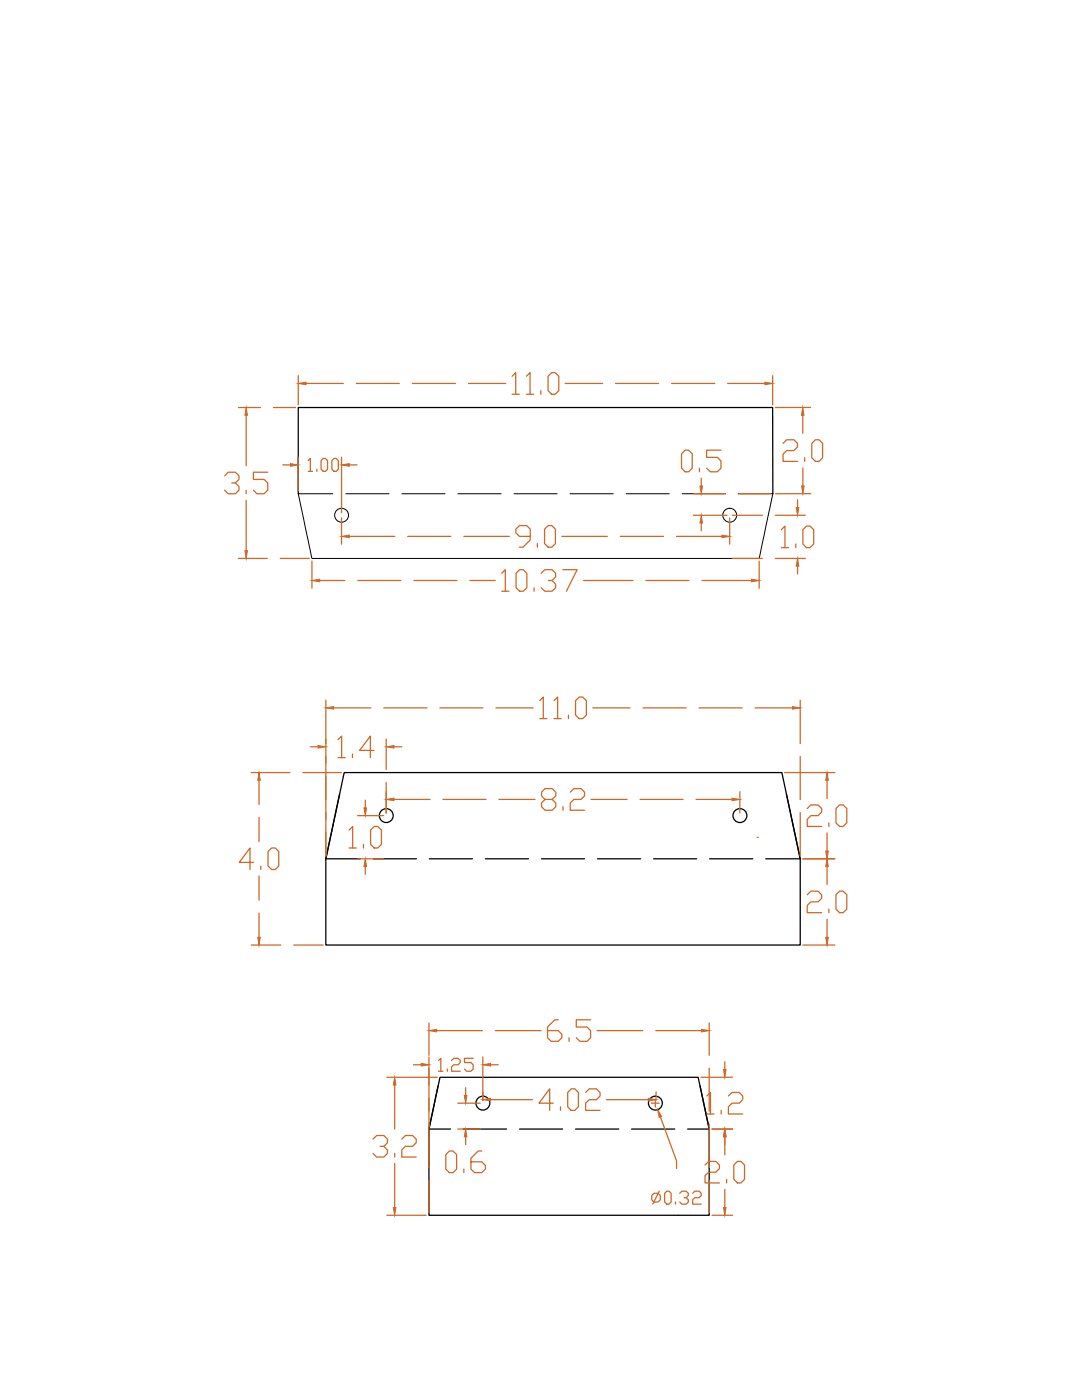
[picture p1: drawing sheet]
<svg xmlns="http://www.w3.org/2000/svg" width="216mm" height="279mm" viewBox="0 0 216 279" stroke-linecap="round" stroke-linejoin="round" font-family="sans-serif">
<!-- layer: Capa 1 -->
<g fill="none" stroke="#000" stroke-width=".2">
<path d="M66.4 98.5h-6.3a.37 .37 0 0 0-.6 .1l2.7 12.8h89.2a.45 .45 0 0 0 .2-.6l2.6-12.2a.37 .37 0 0 0-.6-.1h-6.3M69 98.5h8.6M80.2 98.5h8.6M91.4 98.5h8.6M102.6 98.5h8.6M113.7 98.5h8.7M124.9 98.5h8.6M136.1 98.5h8.6"/>
<circle cx="68.2" cy="102.8" r="1.39"/>
<circle cx="145.6" cy="102.8" r="1.39"/>
</g>
<!-- layer: 0 -->
<g fill="none" stroke="#000" stroke-width=".25">
<path d="M59.5 98.5v-17.2h94.7v17.2M67.8 158.5l-2.8 12.9h6.9M68.7 154.2h87.3l3.7 17.2v17.2h-94.7v-17.2zM156.9 158.5l2.8 12.9M74.5 171.4h8.6M85.7 171.4h8.6M96.9 171.4h8.6M108 171.4h8.6M119.2 171.4h8.6M130.4 171.4h8.6M141.6 171.4h8.6M152.8 171.4h6.9"/>
<path d="M87.4 216.7l-1.8 8.6h4.3M87.8 215h51.5l2.2 10.3v17.2h-55.9v-17.2zM139.7 216.7l1.8 8.6M92.5 225.3h8.6M103.7 225.3h8.6M114.8 225.3h8.7M126 225.3h8.6M137.2 225.3h4.3"/>
<circle cx="77.1" cy="162.8" r="1.39"/>
<circle cx="147.6" cy="162.8" r="1.39"/>
<circle cx="96.4" cy="220.2" r="1.39"/>
<circle cx="130.8" cy="220.2" r="1.39"/>
</g>
<g fill="none" stroke="#cd6928" stroke-width=".25">
<path d="M59.5 75v5.8M61.1 76.5h7.4M71.1 76.5h8.6M82.3 76.5h8.6M93.5 76.5h7.4M102.2 75.1l.7-.7v4.3M102.2 78.7h1.4M105 75.1l.8-.7v4.3M105 78.7h1.5M107.9 78v.7M109.4 75.1l.7-.7h.7l.7 .7v2.9l-.7 .7h-.7l-.7-.7zM112.8 76.5h7.4"/>
<path d="M122.8 76.5h8.6M134 76.5h8.6M145.2 76.5h7.4M154.2 75v5.8M44.8 95l.7-.8h1.5l.7 .8v.7l-.7 .7h-.8M47 96.4l.7 .7v.7l-.7 .7h-1.5l-.7-.7M47.6 81.3h4.4M49.1 82.9v10M49.1 97.8v.7M49.1 99.8v10.1M53.4 94.2h-2.8v1.5h2.1l.7 .7v1.4l-.7 .7h-1.4l-.7-.7M54.6 81.3h4.4"/>
<path d="M56.4 92.8h1.6M59.5 91.2v6.8M61.5 91.9l.4-.4v2.6M61.5 94.1h.8M63.2 93.6v.5M64.1 91.9l.4-.4h.4l.5 .4v1.7l-.5 .5h-.4l-.4-.5zM66.6 91.5h.5l.4 .4v1.7l-.4 .5h-.5l-.4-.5v-1.7zM68.1 91.2v11.1M69.7 92.8h1.5M136.7 89.8h.7l.7 .8v2.8l-.7 .8h-.7l-.7-.8v-2.8zM138.4 98.5h6.3M139.6 93.4v.8"/>
<path d="M139.9 95.4v1.6M143.9 89.8h-2.9v1.5h2.1l.8 .7v1.4l-.8 .8h-1.4l-.7-.8M147.3 98.5h6.4M156.2 88.5l.8-.7h1.4l.7 .7v.7l-.7 .7h-1.4l-.8 .7v1.5h2.9M159.1 99.7v1.6M160.2 82.9v3.6M160.2 93.4v3.6M160.6 91.4v.7M161.7 81.3h-7M161.8 98.5h-7.1M162.7 87.8h.7l.7 .7v2.9l-.7 .7h-.7l-.7-.7v-2.9zM47.6 111.4h5.7"/>
<path d="M55.9 111.4h5.8M62.2 112v5.4M63.8 115.9h5M68.1 103.4v5.2M69.7 107h9.1M71.4 115.9h8.6M81.4 107h8.6M82.6 115.9h8.6M92.6 107h9M93.8 115.9h5M100.1 114.4l.7-.7v4.3M100.1 118h1.5"/>
<path d="M103.7 113.7h.7l.7 .7v2.9l-.7 .7h-.7l-.7-.7v-2.9zM105.8 107h-2.2l-.7-.7v-.7l.7-.7h1.5l.7 .7v2.2l-1.4 1.4h-.8M106.6 117.3v.7M107.2 108.5v.7M108 114.4l.7-.7h1.4l.8 .7v.7l-.8 .8h-.7M108.7 105.6l.7-.7h.7l.7 .7v2.9l-.7 .7h-.7l-.7-.7zM110.1 115.9l.8 .7v.7l-.8 .7h-1.4l-.7-.7M112.1 107h9.1M112.3 113.7h2.9l-2.2 4.3M116.5 115.9h9.8M123.8 107h8.6M128.9 115.9h8.6"/>
<path d="M135 107h9.1M138.4 102.8h6.7M139.9 104.4v1.5M140.1 115.9h9.8M145.6 103.4v5.2M146.1 102.8h6M146.1 111.4h6M151.5 112v5.4M154.7 102.8h6M154.7 111.4h6M155.9 105.7l.7-.7v4.3M155.9 109.3h1.4"/>
<path d="M158.8 108.6v.7M159.1 113v1.5M160.2 105.7l.7-.7h.7l.8 .7v2.9l-.8 .7h-.7l-.7-.7zM65 139.7v31.1M107.7 139.8l.7-.7v4.3M110.5 139.8l.8-.7v4.3M115.6 139.1h.7l.7 .7v2.9l-.7 .7h-.7l-.8-.7v-2.9zM159.7 139.7v8.7M50.1 154.2h7.7M51.7 155.7v4.9M60.4 154.2h7.7M61.9 149h1.6"/>
<path d="M66.6 141.3h7.4M67.5 147.6l.7-.7v4.3M67.5 151.2h1.4M70.3 150.5v.7M72.9 159.7v1.5M74.6 149.8h-2.9l2.2-2.9v4.3M76.6 141.3h8.6M77.1 147.5v6.1M77.1 156.2v6M78.6 159.5h7.2M78.6 149h1.6M87.8 141.3h8.6"/>
<path d="M88.4 159.5h8.6M98.9 141.3h7.5M99.6 159.5h7.2M107.7 143.4h1.4M108.7 159.5l-.7-.7v-.7l.7-.7h1.5l.7 .7v.7l-.7 .7h-1.5l-.7 .8v.7l.7 .7h1.5l.7-.7v-.7l-.7-.8M110.5 143.4h1.5M113.4 142.7v.7M113.8 158.1l.7-.7h1.4l.7 .7v.7l-.7 .7h-1.4l-.7 .8v1.4h2.8M117.9 159.5h7.2M118.3 141.3h7.4M127.7 159.5h8.6M128.3 141.3h8.6"/>
<path d="M138.9 159.5h7.2M139.5 141.3h8.6M147.6 158v4.2M150.7 141.3h7.4M156.5 154.2h10.1M159.7 151v8.6M165 155.7v3.6M50.6 172.1h-2.9l2.2-2.9v4.3M51.7 163.1v4.8M51.7 174.8v4.8M52 172.8v.7M53.5 170l.7-.8h.7l.7 .8v2.8l-.7 .7h-.7l-.7-.7z"/>
<path d="M69.7 165.7l.7-.8v4.3M69.7 169.2h1.4M71.3 162.8h5.2M71.3 171.4h5.2M72.5 168.5v.7M72.9 172.9v1.6M73.9 165.7l.8-.8h.7l.7 .8v2.8l-.7 .7h-.7l-.8-.7zM112.3 161v.7M151.1 167.1h.1M159.7 162.2v8.6M160.2 171.4h6.4M161.1 178.6l.7-.8h1.4l.7 .8v.7l-.7 .7h-1.4l-.7 .7v1.4h2.8"/>
<path d="M161.1 161.4l.7-.8h1.4l.7 .8v.7l-.7 .7h-1.4l-.7 .7v1.4h2.8M165 166.2v3.6M165 172.9v3.7M165.4 164.2v.7M166.8 178.6l.7-.8h.7l.8 .8v2.8l-.8 .7h-.7l-.7-.7zM167.5 160.6h.7l.8 .8v2.8l-.8 .7h-.7l-.7-.7v-2.8zM50.1 188.6h5.9M51.7 182.2v4.9M58.6 188.6h5.9M160.2 188.6h6.4M165 183.4v3.7M165.4 181.4v.7"/>
<path d="M77.2 215h10M78.8 216.5v8.8M82.5 212.5h1.5M85.6 204.1v6.5M85.6 210.9v22.1M87.1 205.7h9.2M87.5 211.6l.5-.4v2.6M87.5 213.8h.9M89.3 213.3v.5M90.1 211.6l.4-.4h.9l.4 .4v.5l-.4 .4h-.9l-.4 .4v.9h1.7M92.9 217.1v1.5M94.4 211.2h-1.7v.9h1.3l.4 .4v.8l-.4 .5h-.9l-.4-.5"/>
<path d="M96.3 210.9v8.7M97.9 219.5h8.3M97.9 212.5h1.5M98.8 205.7h9.2M111.4 203.5h-.7l-1.4 1.5v2.1l.7 .7h1.4l.7-.7v-.7l-.7-.7h-2.1M113.6 207.1v.7M114 217.3h.7l.7 .7v2.9l-.7 .7h-.7l-.7-.7v-2.9zM116.9 218l.7-.7h1.4l.7 .7v.7l-.7 .8h-1.4l-.7 .7v1.4h2.8M117.8 203.5h-2.8v1.5h2.1l.7 .7v1.4l-.7 .7h-1.4l-.7-.7M119.1 205.7h9.2M121 219.5h8.4M130.8 219.4v1.5"/>
<path d="M130.8 205.7h9.2M130.9 217.9v1.6M139.9 215h6.3M141 218.7l.8-.7v4.3M141.5 204.1v6.5M141.5 213.2v8.6M144.6 211.9v1.6M145.3 218.7l.8-.7h1.4l.7 .7v.7l-.7 .8h-1.4l-.8 .7v1.4h2.9M74.4 227.3l.8-.7h1.4l.7 .7v.8l-.7 .7h-.7M76.6 228.8l.7 .7v.7l-.7 .7h-1.4l-.8-.7M78.8 230.2v.7M78.8 232.2v8.8"/>
<path d="M80.2 227.3l.7-.7h1.4l.8 .7v.8l-.8 .7h-1.4l-.7 .7v1.4h2.9M85.6 235.5v6.5M89 230.4l.7-.7h.7l.7 .7v2.9l-.7 .7h-.7l-.7-.7zM91.3 225.3h4.5M91.3 220.2h4.5M92.6 233.3v.7M92.9 226.9v1.5M96.1 229.7h-.7l-1.4 1.4v2.2l.7 .7h1.4l.8-.7v-.7l-.8-.7h-2.1M110.4 220.2h-2.9l2.2-2.9v4.3M111.8 220.9v.7M130 220.2h1.5M130.5 238.2h.8l.5 .4v.8l-.5 .5h-.8l-.5-.5v-.8z"/>
<path d="M131.5 237.7l-1.2 2.6M131.8 222.9l3.2 8.8v1.5M132.6 238.2l.4-.5h.5l.4 .5v1.7l-.4 .4h-.5l-.4-.4zM134.8 239.9v.4M135.6 238.2l.5-.5h.8l.4 .5v.4l-.4 .4h-.4M136.9 239l.4 .4v.5l-.4 .4h-.8l-.5-.4M138.2 238.2l.4-.5h.9l.4 .5v.4l-.4 .4h-.9l-.4 .4v.9h1.7M140.7 232.5l.7-.7h1.4l.7 .7v.7l-.7 .7h-1.4l-.7 .7v1.5h2.8M141 222.3h1.5M141.5 224.4v8.6M141.5 235.5v6.5M142.1 225.3h4.1"/>
<path d="M143.9 221.6v.7M144.6 226.9v3.6M144.6 237.4v3.6M145 235.4v.7M147.1 231.8h.7l.8 .7v2.9l-.8 .7h-.7l-.7-.7v-2.9zM77.2 242.5h7.8M142.1 242.5h4.1"/>
</g>
<g fill="#cd6928" stroke="#cd6928" stroke-width=".2">
<path d="M158.9 101.3h.5l-.3 1.5z"/>
<path d="M159.1 111.4l.3 1.6h-.5z"/>
<path d="M139.9 102.8l.3 1.6h-.5z"/>
<path d="M139.7 97h.5l-.3 1.5z"/>
<path d="M160.2 81.3l.2 1.6h-.5z"/>
<path d="M159.9 97h.6l-.3 1.5z"/>
<path d="M49.1 81.3l.3 1.6h-.5z"/>
<path d="M48.9 109.9h.5l-.3 1.5z"/>
<path d="M59.5 76.5l1.6-.2v.5z"/>
<path d="M152.6 76.3l1.6 .2-1.6 .3z"/>
<path d="M62.2 115.9l1.6-.3v.5z"/>
<path d="M149.9 115.6l1.6 .3-1.6 .2z"/>
<path d="M78.5 241h.5l-.2 1.5z"/>
<path d="M78.8 215l.2 1.5h-.5z"/>
<path d="M144.6 225.3l.3 1.6h-.5z"/>
<path d="M144.4 241h.5l-.3 1.5z"/>
<path d="M144.4 213.5h.5l-.3 1.5z"/>
<path d="M131.2 221.5l.8 1.3-.5 .2z"/>
<path d="M68.1 92.8l1.6-.3v.6z"/>
<path d="M58 92.5l1.5 .3-1.5 .3z"/>
<path d="M68.1 107l1.6-.2v.5z"/>
<path d="M144.1 106.8l1.5 .2-1.5 .3z"/>
<path d="M77.1 159.5l1.5-.2v.5z"/>
<path d="M146.1 159.3l1.5 .2-1.5 .3z"/>
<path d="M96.3 219.5l1.6-.3v.5z"/>
<path d="M129.4 219.2l1.5 .3-1.5 .2z"/>
<path d="M92.6 218.6h.6l-.3 1.6z"/>
<path d="M92.9 225.3l.3 1.6h-.6z"/>
<path d="M84 212.2l1.6 .3-1.6 .3z"/>
<path d="M96.3 212.5l1.6-.3v.6z"/>
<path d="M85.6 205.7l1.5-.3v.5z"/>
<path d="M140 205.4l1.5 .3-1.5 .2z"/>
<path d="M77.1 149l1.5-.2v.5z"/>
<path d="M63.5 148.8l1.5 .2-1.5 .3z"/>
<path d="M72.6 161.2h.5l-.2 1.6z"/>
<path d="M72.9 171.4l.2 1.5h-.5z"/>
<path d="M65 141.3l1.6-.3v.5z"/>
<path d="M158.1 141l1.6 .3-1.6 .2z"/>
<path d="M51.7 154.2l.2 1.5h-.5z"/>
<path d="M51.4 187.1h.5l-.2 1.5z"/>
<path d="M165 171.4l.3 1.5h-.5z"/>
<path d="M164.8 187.1h.5l-.3 1.5z"/>
<path d="M164.8 169.8h.5l-.3 1.6z"/>
<path d="M165 154.2l.3 1.5h-.5z"/>
</g>
</svg>
